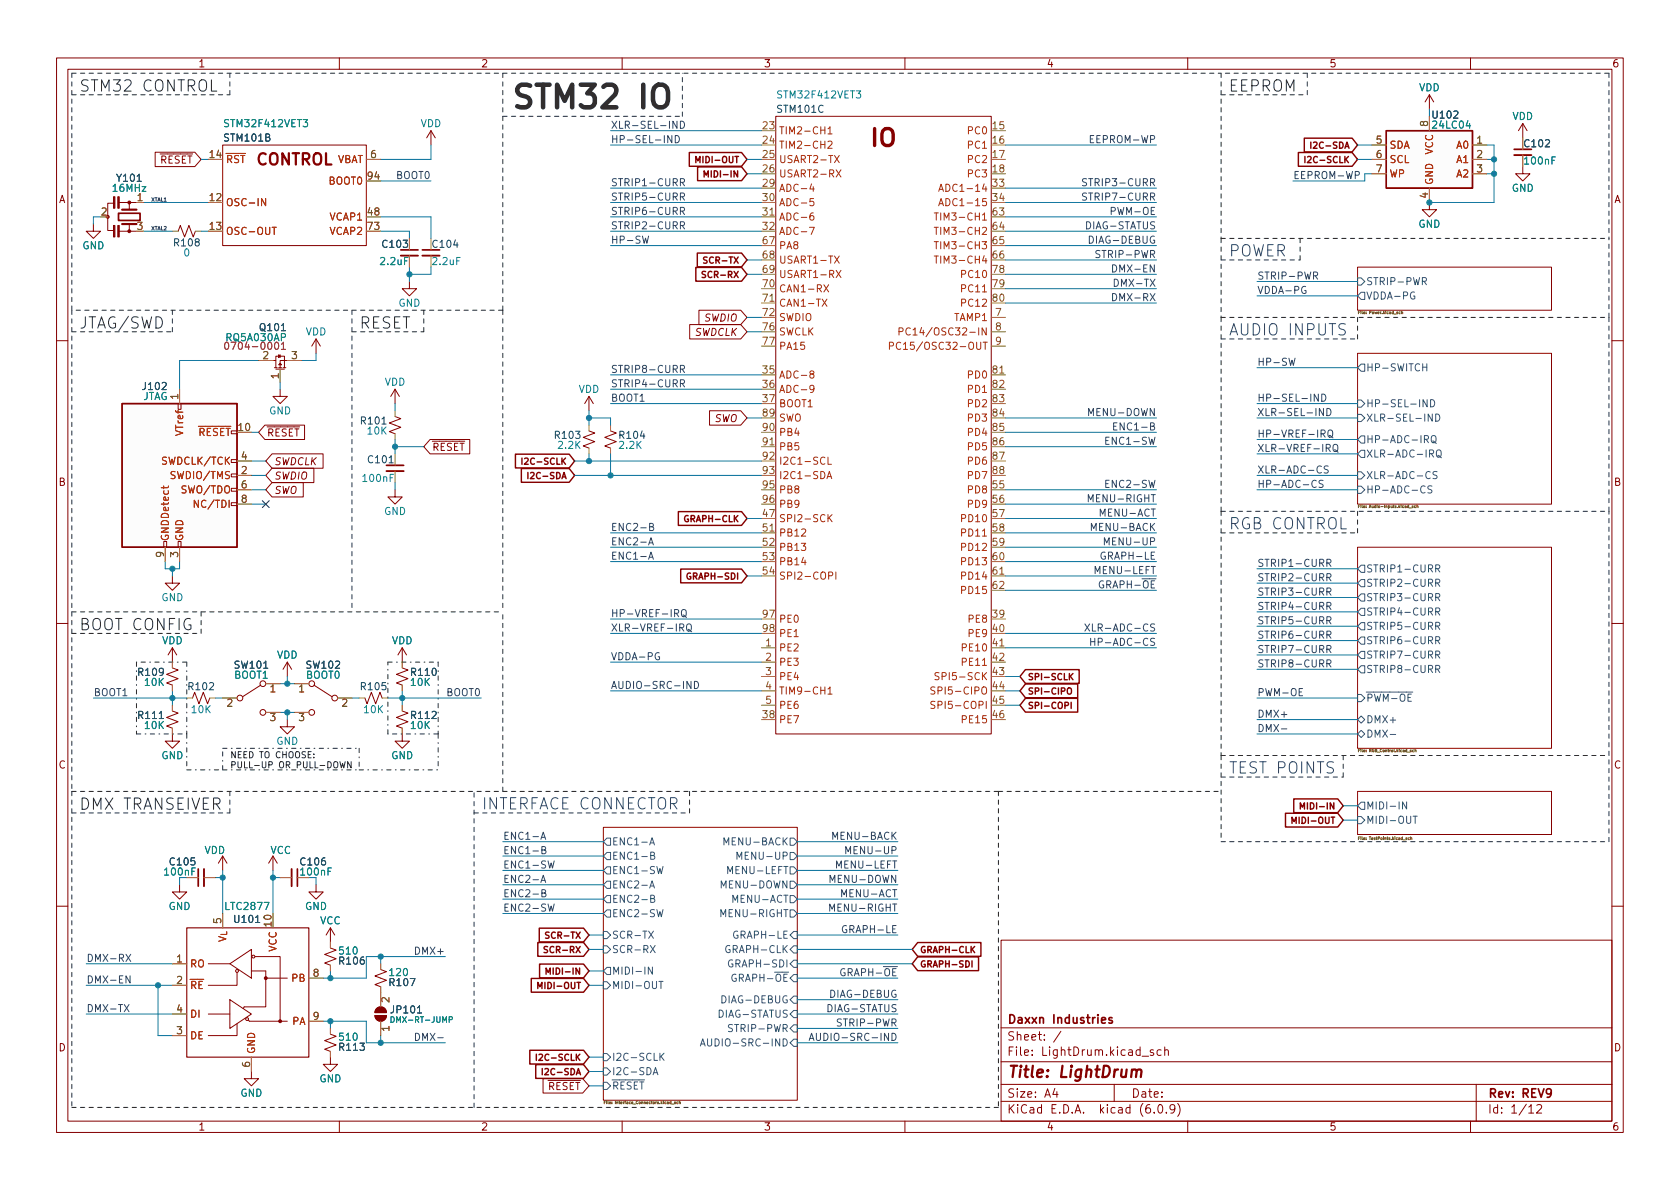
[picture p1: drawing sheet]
<svg xmlns="http://www.w3.org/2000/svg" width="297mm" height="210mm" viewBox="0 0 297 210" stroke-linecap="round" stroke-linejoin="round" font-family="sans-serif">
<defs><g id="words">
<text font-size="5.6" fill="#2c2c2c" x="90.2" y="19.2">STM32 IO</text>
<text font-size="4.2" fill="#840000" x="154" y="25.9">IO</text>
<g font-size="2.8" fill="#2c2c2c">
<text x="14" y="16.2">STM32 CONTROL</text>
<text x="217.2" y="16.2">EEPROM</text>
<text x="14" y="58.1">JTAG/SWD</text>
<text x="63.5" y="58.1">RESET</text>
<text x="14" y="111.5">BOOT CONFIG</text>
<text x="14" y="143.2">DMX TRANSEIVER</text>
</g>
<g font-size="2.8" fill="#840000">
<text x="45.2" y="29.2">CONTROL</text>
<text x="178" y="190.6">Title: LightDrum</text>
</g>
<g font-size="2.8" fill="#2d4364">
<text x="217.1" y="45.4">POWER</text>
<text x="217.8" y="59.3">AUDIO INPUTS</text>
<text x="217.4" y="93.6">RGB CONTROL</text>
<text x="217.6" y="136.8">TEST POINTS</text>
<text x="85.3" y="143.1">INTERFACE CONNECTOR</text>
</g>
<g font-size="2.1" fill="#840000">
<text x="178" y="184">Sheet: /</text>
<text x="178" y="181">Daxxn Industries</text>
<text x="178" y="186.7">File: LightDrum.kicad_sch</text>
<text x="178" y="196.9">KiCad E.D.A. kicad (6.0.9)</text>
<text x="178" y="194.1">Size: A4</text>
<text x="200" y="194.1">Date:</text>
<text x="263" y="194.1">Rev: REV9</text>
<text x="263" y="196.9">Id: 1/12</text>
</g>
<g font-size="1.8" fill="#840000">
<text x="35" y="11.9">1</text>
<text x="85" y="11.9">2</text>
<text x="135" y="11.9">3</text>
<text x="185" y="11.9">4</text>
<text x="235" y="11.9">5</text>
<text x="285" y="11.9">6</text>
<text x="26.9" y="28.9">~{RESET}</text>
<text x="10.3" y="35.9">A</text>
<text x="285.3" y="35.9">A</text>
<text x="122.9" y="59.4">SWDCLK</text>
<text x="124.7" y="56.9">SWDIO</text>
<text x="47.1" y="77.2">~{RESET}</text>
<text x="126.4" y="74.6">SWO</text>
<text x="48.4" y="82.3">SWDCLK</text>
<text x="76.4" y="79.7">~{RESET}</text>
<text x="10.3" y="85.9">B</text>
<text x="48.4" y="84.8">SWDIO</text>
<text x="48.4" y="87.3">SWO</text>
<text x="285.3" y="85.9">B</text>
<text x="10.3" y="135.9">C</text>
<text x="285.3" y="135.9">C</text>
<text x="10.3" y="185.9">D</text>
<text x="285.3" y="185.9">D</text>
<text x="95.4" y="192.7">~{RESET}</text>
<text x="35" y="199.9">1</text>
<text x="85" y="199.9">2</text>
<text x="135" y="199.9">3</text>
<text x="185" y="199.9">4</text>
<text x="235" y="199.9">5</text>
<text x="285" y="199.9">6</text>
</g>
<g font-size="1.8" fill="#128875">
<text x="137.8" y="17.4">STM32F412VET3</text>
<text x="250.9" y="16.1">VDD</text>
<text x="40" y="22.5">STM32F412VET3</text>
<text x="74.3" y="22.5">VDD</text>
<text x="253.5" y="22.7">24LC04</text>
<text x="267.4" y="21.2">VDD</text>
<text x="269.7" y="29.1">100nF</text>
<text x="20.1" y="33.9">16MHz</text>
<text x="267.3" y="33.9">GND</text>
<text x="250.8" y="40.3">GND</text>
<text x="14.5" y="44.1">GND</text>
<text x="32.5" y="45.3">0</text>
<text x="76.6" y="46.9">2.2uF</text>
<text x="54" y="59.3">VDD</text>
<text x="70.4" y="54.2">GND</text>
<text x="40.1" y="60.3">RQ5A030AP</text>
<text x="25.1" y="70.7">JTAG</text>
<text x="25.4" y="69">J102</text>
<text x="68" y="68.2">VDD</text>
<text x="102.3" y="69.5">VDD</text>
<text x="47.6" y="73.3">GND</text>
<text x="65" y="76.8">10K</text>
<text x="98.8" y="79.4">2.2K</text>
<text x="109.6" y="79.4">2.2K</text>
<text x="64.3" y="85.2">100nF</text>
<text x="67.9" y="91.1">GND</text>
<text x="28.5" y="106.3">GND</text>
<text x="28.6" y="113.9">VDD</text>
<text x="69.3" y="113.9">VDD</text>
<text x="41.6" y="118.2">SW101</text>
<text x="48.9" y="116.5">VDD</text>
<text x="54.3" y="118.2">SW102</text>
<text x="25.7" y="121.3">10K</text>
<text x="41.4" y="120">BOOT1</text>
<text x="54.1" y="120">BOOT0</text>
<text x="72.7" y="121.3">10K</text>
<text x="25.7" y="128.9">10K</text>
<text x="33.9" y="126.1">10K</text>
<text x="48.8" y="131.7">GND</text>
<text x="64.4" y="126.1">10K</text>
<text x="72.7" y="128.9">10K</text>
<text x="28.5" y="134.2">GND</text>
<text x="69.2" y="134.2">GND</text>
<text x="29.2" y="154.8">100nF</text>
<text x="36.1" y="151">VDD</text>
<text x="47.8" y="151">VCC</text>
<text x="53.3" y="154.8">100nF</text>
<text x="29.8" y="160.9">GND</text>
<text x="40" y="160.9">LTC2877</text>
<text x="53.9" y="160.9">GND</text>
<text x="56.6" y="163.4">VCC</text>
<text x="60.1" y="168.8">510</text>
<text x="69" y="172.6">120</text>
<text x="60.1" y="184">510</text>
<text x="56.5" y="191.4">GND</text>
<text x="42.5" y="193.9">GND</text>
</g>
<g font-size="1.8" fill="#2d4364">
<text x="107.9" y="22.8">XLR-SEL-IND</text>
<text x="107.9" y="25.3">HP-SEL-IND</text>
<text x="193.4" y="25.3">EEPROM-WP</text>
<text x="70.1" y="31.6">BOOT0</text>
<text x="107.9" y="35.5">STRIP5-CURR</text>
<text x="107.9" y="32.9">STRIP1-CURR</text>
<text x="192.6" y="32.9">STRIP3-CURR</text>
<text x="192.6" y="35.5">STRIP7-CURR</text>
<text x="228.6" y="31.6">EEPROM-WP</text>
<text x="107.9" y="38">STRIP6-CURR</text>
<text x="107.9" y="40.5">STRIP2-CURR</text>
<text x="192.4" y="40.5">DIAG-STATUS</text>
<text x="197" y="38">PWM-OE</text>
<text x="107.9" y="43.1">HP-SW</text>
<text x="193.1" y="43.1">DIAG-DEBUG</text>
<text x="194.5" y="45.6">STRIP-PWR</text>
<text x="197.5" y="48.2">DMX-EN</text>
<text x="197.5" y="53.2">DMX-RX</text>
<text x="197.7" y="50.7">DMX-TX</text>
<text x="222.2" y="52">VDDA-PG</text>
<text x="222.2" y="49.4">STRIP-PWR</text>
<text x="107.9" y="65.9">STRIP8-CURR</text>
<text x="222.2" y="64.7">HP-SW</text>
<text x="107.9" y="68.5">STRIP4-CURR</text>
<text x="107.9" y="71">BOOT1</text>
<text x="222.2" y="71">HP-SEL-IND</text>
<text x="193.1" y="73.6">MENU-DOWN</text>
<text x="197.9" y="76.1">ENC1-B</text>
<text x="222.2" y="73.6">XLR-SEL-IND</text>
<text x="222.2" y="77.4">HP-VREF-IRQ</text>
<text x="196.3" y="78.6">ENC1-SW</text>
<text x="222.2" y="79.9">XLR-VREF-IRQ</text>
<text x="222.2" y="83.7">XLR-ADC-CS</text>
<text x="193.2" y="88.8">MENU-RIGHT</text>
<text x="196.3" y="86.3">ENC2-SW</text>
<text x="222.2" y="86.3">HP-ADC-CS</text>
<text x="107.9" y="93.9">ENC2-B</text>
<text x="193.6" y="93.9">MENU-BACK</text>
<text x="195" y="91.3">MENU-ACT</text>
<text x="107.9" y="96.4">ENC2-A</text>
<text x="107.9" y="99">ENC1-A</text>
<text x="194.3" y="101.5">MENU-LEFT</text>
<text x="195.2" y="99">GRAPH-LE</text>
<text x="196.2" y="96.4">MENU-UP</text>
<text x="222.2" y="100.2">STRIP1-CURR</text>
<text x="193.6" y="104">GRAPH-~{OE}</text>
<text x="222.2" y="102.8">STRIP2-CURR</text>
<text x="222.2" y="105.3">STRIP3-CURR</text>
<text x="222.2" y="107.8">STRIP4-CURR</text>
<text x="107.9" y="111.7">XLR-VREF-IRQ</text>
<text x="107.9" y="109.1">HP-VREF-IRQ</text>
<text x="193.5" y="111.7">XLR-ADC-CS</text>
<text x="222.2" y="112.9">STRIP6-CURR</text>
<text x="222.2" y="110.4">STRIP5-CURR</text>
<text x="107.9" y="116.7">VDDA-PG</text>
<text x="194.5" y="114.2">HP-ADC-CS</text>
<text x="222.2" y="115.5">STRIP7-CURR</text>
<text x="222.2" y="118">STRIP8-CURR</text>
<text x="16.5" y="123.1">BOOT1</text>
<text x="79" y="123.1">BOOT0</text>
<text x="107.9" y="121.8">AUDIO-SRC-IND</text>
<text x="222.2" y="123.1">PWM-OE</text>
<text x="222.2" y="126.9">DMX+</text>
<text x="222.2" y="129.4">DMX-</text>
<text x="88.9" y="148.5">ENC1-A</text>
<text x="147.8" y="148.5">MENU-BACK</text>
<text x="88.9" y="153.6">ENC1-SW</text>
<text x="88.9" y="151">ENC1-B</text>
<text x="148.5" y="153.6">MENU-LEFT</text>
<text x="150.5" y="151">MENU-UP</text>
<text x="88.9" y="161.2">ENC2-SW</text>
<text x="88.9" y="158.6">ENC2-B</text>
<text x="88.9" y="156.1">ENC2-A</text>
<text x="147.4" y="156.1">MENU-DOWN</text>
<text x="147.5" y="161.2">MENU-RIGHT</text>
<text x="149.3" y="158.6">MENU-ACT</text>
<text x="149.5" y="165">GRAPH-LE</text>
<text x="15.2" y="170.1">DMX-RX</text>
<text x="15.2" y="173.9">DMX-EN</text>
<text x="73.8" y="168.8">DMX+</text>
<text x="147.8" y="172.6">GRAPH-~{OE}</text>
<text x="15.2" y="179">DMX-TX</text>
<text x="146.7" y="179">DIAG-STATUS</text>
<text x="147.4" y="176.4">DIAG-DEBUG</text>
<text x="74.2" y="184">DMX-</text>
<text x="145.1" y="184">AUDIO-SRC-IND</text>
<text x="148.8" y="181.5">STRIP-PWR</text>
</g>
<g font-size="1.8" fill="#8c5a0a">
<text x="134.9" y="22.9">23</text>
<text x="175.5" y="22.9">15</text>
<text x="252.5" y="22.3" transform="rotate(-90 252.5 22.3)">8</text>
<text x="37.1" y="27.9">14</text>
<text x="65.5" y="27.9">6</text>
<text x="134.9" y="25.4">24</text>
<text x="134.9" y="27.9">25</text>
<text x="175.5" y="25.4">16</text>
<text x="175.5" y="27.9">17</text>
<text x="243.3" y="25.4">5</text>
<text x="243.3" y="27.9">6</text>
<text x="261.1" y="25.4">1</text>
<text x="261.1" y="27.9">2</text>
<text x="24.3" y="35.6">1</text>
<text x="37.1" y="35.6">12</text>
<text x="65.1" y="31.7">94</text>
<text x="134.9" y="30.5">26</text>
<text x="134.9" y="33">29</text>
<text x="134.9" y="35.6">30</text>
<text x="175.5" y="30.5">18</text>
<text x="175.5" y="33">33</text>
<text x="175.5" y="35.6">34</text>
<text x="243.3" y="30.5">7</text>
<text x="252.5" y="35" transform="rotate(-90 252.5 35)">4</text>
<text x="261.1" y="30.5">3</text>
<text x="17.9" y="38.1">2</text>
<text x="24.3" y="40.6">3</text>
<text x="37.1" y="40.6">13</text>
<text x="65.1" y="38.1">48</text>
<text x="65.1" y="40.6">73</text>
<text x="134.9" y="38.1">31</text>
<text x="134.9" y="40.6">32</text>
<text x="175.5" y="38.1">63</text>
<text x="175.5" y="40.6">64</text>
<text x="134.9" y="43.2">67</text>
<text x="134.9" y="45.7">68</text>
<text x="175.5" y="43.2">65</text>
<text x="175.5" y="45.7">66</text>
<text x="134.9" y="48.3">69</text>
<text x="134.9" y="50.8">70</text>
<text x="134.9" y="53.3">71</text>
<text x="175.5" y="48.3">78</text>
<text x="175.5" y="50.8">79</text>
<text x="175.5" y="53.3">80</text>
<text x="134.9" y="55.9">72</text>
<text x="134.9" y="58.4">76</text>
<text x="176" y="55.9">7</text>
<text x="176" y="58.4">8</text>
<text x="46.5" y="63.5">2</text>
<text x="51.6" y="63.5">3</text>
<text x="134.9" y="61">77</text>
<text x="176" y="61">9</text>
<text x="31.5" y="70.6" transform="rotate(-90 31.5 70.6)">1</text>
<text x="49.3" y="67" transform="rotate(-90 49.3 67)">1</text>
<text x="134.9" y="66">35</text>
<text x="134.9" y="68.6">36</text>
<text x="134.9" y="71.1">37</text>
<text x="175.5" y="66">81</text>
<text x="175.5" y="68.6">82</text>
<text x="175.5" y="71.1">83</text>
<text x="42.2" y="76.2">10</text>
<text x="134.9" y="73.7">89</text>
<text x="134.9" y="76.2">90</text>
<text x="175.5" y="73.7">84</text>
<text x="175.5" y="76.2">85</text>
<text x="42.7" y="83.8">2</text>
<text x="42.7" y="81.3">4</text>
<text x="134.9" y="78.7">91</text>
<text x="134.9" y="81.3">92</text>
<text x="134.9" y="83.8">93</text>
<text x="175.5" y="78.7">86</text>
<text x="175.5" y="81.3">87</text>
<text x="175.5" y="83.8">88</text>
<text x="42.7" y="86.4">6</text>
<text x="42.7" y="88.9">8</text>
<text x="134.9" y="86.4">95</text>
<text x="134.9" y="88.9">96</text>
<text x="175.5" y="86.4">55</text>
<text x="175.5" y="88.9">56</text>
<text x="134.9" y="91.4">47</text>
<text x="134.9" y="94">51</text>
<text x="175.5" y="91.4">57</text>
<text x="175.5" y="94">58</text>
<text x="29" y="98.5" transform="rotate(-90 29 98.5)">9</text>
<text x="31.5" y="98.5" transform="rotate(-90 31.5 98.5)">3</text>
<text x="134.9" y="96.5">52</text>
<text x="134.9" y="99.1">53</text>
<text x="134.9" y="101.6">54</text>
<text x="175.5" y="96.5">59</text>
<text x="175.5" y="99.1">60</text>
<text x="175.5" y="101.6">61</text>
<text x="175.5" y="104.1">62</text>
<text x="134.9" y="109.2">97</text>
<text x="134.9" y="111.8">98</text>
<text x="175.5" y="109.2">39</text>
<text x="175.5" y="111.8">40</text>
<text x="135.4" y="114.3">1</text>
<text x="135.4" y="116.8">2</text>
<text x="135.4" y="119.4">3</text>
<text x="175.5" y="114.3">41</text>
<text x="175.5" y="116.8">42</text>
<text x="175.5" y="119.4">43</text>
<text x="40.1" y="125">2</text>
<text x="47.8" y="122.4">1</text>
<text x="52.8" y="122.4">1</text>
<text x="60.5" y="125">2</text>
<text x="135.4" y="121.9">4</text>
<text x="135.4" y="124.5">5</text>
<text x="175.5" y="121.9">44</text>
<text x="175.5" y="124.5">45</text>
<text x="47.8" y="127.5">3</text>
<text x="52.8" y="127.5">3</text>
<text x="134.9" y="127">38</text>
<text x="175.5" y="127">46</text>
<text x="39.1" y="163.3" transform="rotate(-90 39.1 163.3)">5</text>
<text x="48" y="163.8" transform="rotate(-90 48 163.8)">10</text>
<text x="31.3" y="170.2">1</text>
<text x="31.3" y="174">2</text>
<text x="55.4" y="172.7">8</text>
<text x="31.3" y="179.1">4</text>
<text x="68.8" y="177.3" transform="rotate(-90 68.8 177.3)">2</text>
<text x="31.3" y="182.9">3</text>
<text x="55.4" y="180.3">9</text>
<text x="68.8" y="182.4" transform="rotate(-90 68.8 182.4)">1</text>
<text x="44.2" y="188.7" transform="rotate(-90 44.2 188.7)">6</text>
</g>
<g font-size="1.8" fill="#005550">
<text x="137.5" y="19.9">STM101C</text>
<text x="253.4" y="20.9">U102</text>
<text x="39.7" y="25">STM101B</text>
<text x="20.8" y="32.1">Y101</text>
<text x="30.9" y="43.6">R108</text>
<text x="76.6" y="43.8">C104</text>
<text x="46.1" y="58.5">Q101</text>
<text x="63.9" y="75.1">R101</text>
<text x="98.2" y="77.6">R103</text>
<text x="109.6" y="77.6">R104</text>
<text x="65.2" y="81.9">C101</text>
<text x="24.6" y="119.5">R109</text>
<text x="72.8" y="119.5">R110</text>
<text x="33.4" y="122">R102</text>
<text x="63.9" y="122">R105</text>
<text x="24.6" y="127.1">R111</text>
<text x="72.8" y="127.1">R112</text>
<text x="30.2" y="153">C105</text>
<text x="53.2" y="153">C106</text>
<text x="41.6" y="163.2">U101</text>
<text x="60.1" y="170.6">R106</text>
<text x="69" y="174.4">R107</text>
<text x="69.3" y="179.2">JP101</text>
<text x="60.1" y="185.8">R113</text>
</g>
<g font-size="1.8" fill="#b02c04">
<text x="137.7" y="23.7">TIM2-CH1</text>
<text x="171.3" y="23.7">PC0</text>
<text x="39.9" y="28.8">~{RST}</text>
<text x="59.4" y="28.8">VBAT</text>
<text x="137.7" y="26.3">TIM2-CH2</text>
<text x="137.7" y="28.8">USART2-TX</text>
<text x="171.3" y="26.3">PC1</text>
<text x="171.3" y="28.8">PC2</text>
<text x="245.6" y="26.3">SDA</text>
<text x="245.6" y="28.8">SCL</text>
<text x="253.4" y="27.4" transform="rotate(-90 253.4 27.4)">VCC</text>
<text x="257.6" y="26.3">A0</text>
<text x="257.6" y="28.8">A1</text>
<text x="58.2" y="32.6">BOOT0</text>
<text x="137.7" y="31.4">USART2-RX</text>
<text x="137.7" y="33.9">ADC-4</text>
<text x="167.4" y="33.9">ADC1-14</text>
<text x="171.3" y="31.4">PC3</text>
<text x="245.6" y="31.4">WP</text>
<text x="253.4" y="32.8" transform="rotate(-90 253.4 32.8)">GND</text>
<text x="257.6" y="31.4">A2</text>
<text x="39.9" y="36.4">OSC-IN</text>
<text x="39.9" y="41.5">OSC-OUT</text>
<text x="58.4" y="39">VCAP1</text>
<text x="58.4" y="41.5">VCAP2</text>
<text x="137.7" y="36.4">ADC-5</text>
<text x="137.7" y="39">ADC-6</text>
<text x="137.7" y="41.5">ADC-7</text>
<text x="166.6" y="39">TIM3-CH1</text>
<text x="166.6" y="41.5">TIM3-CH2</text>
<text x="167.4" y="36.4">ADC1-15</text>
<text x="137.7" y="44.1">PA8</text>
<text x="137.7" y="46.6">USART1-TX</text>
<text x="166.6" y="44.1">TIM3-CH3</text>
<text x="166.6" y="46.6">TIM3-CH4</text>
<text x="137.7" y="49.1">USART1-RX</text>
<text x="137.7" y="51.7">CAN1-RX</text>
<text x="170.3" y="49.1">PC10</text>
<text x="170.3" y="51.7">PC11</text>
<text x="137.7" y="54.2">CAN1-TX</text>
<text x="137.7" y="56.8">SWDIO</text>
<text x="137.7" y="59.3">SWCLK</text>
<text x="161.7" y="59.3">PC14/OSC32-IN</text>
<text x="168.8" y="56.8">TAMP1</text>
<text x="170.3" y="54.2">PC12</text>
<text x="137.7" y="61.8">PA15</text>
<text x="159.7" y="61.8">PC15/OSC32-OUT</text>
<text x="137.7" y="66.9">ADC-8</text>
<text x="137.7" y="69.5">ADC-9</text>
<text x="171.3" y="66.9">PD0</text>
<text x="171.3" y="69.5">PD1</text>
<text x="32.4" y="76.9" transform="rotate(-90 32.4 76.9)">VTref</text>
<text x="33.6" y="77.1">~{RESET}</text>
<text x="137.7" y="72">BOOT1</text>
<text x="137.7" y="74.5">SWO</text>
<text x="137.7" y="77.1">PB4</text>
<text x="171.3" y="72">PD2</text>
<text x="171.3" y="74.5">PD3</text>
<text x="171.3" y="77.1">PD4</text>
<text x="29" y="82.2">SWDCLK/TCK</text>
<text x="137.7" y="79.6">PB5</text>
<text x="137.7" y="82.2">I2C1-SCL</text>
<text x="171.3" y="79.6">PD5</text>
<text x="171.3" y="82.2">PD6</text>
<text x="30.7" y="84.7">SWDIO/TMS</text>
<text x="32.4" y="87.2">SWO/TDO</text>
<text x="35" y="89.8">NC/TDI</text>
<text x="137.7" y="84.7">I2C1-SDA</text>
<text x="137.7" y="87.2">PB8</text>
<text x="137.7" y="89.8">PB9</text>
<text x="171.3" y="87.2">PD8</text>
<text x="171.3" y="89.8">PD9</text>
<text x="171.3" y="84.7">PD7</text>
<text x="29.8" y="95.8" transform="rotate(-90 29.8 95.8)">GNDDetect</text>
<text x="32.4" y="95.8" transform="rotate(-90 32.4 95.8)">GND</text>
<text x="137.7" y="92.3">SPI2-SCK</text>
<text x="137.7" y="94.9">PB12</text>
<text x="170.3" y="92.3">PD10</text>
<text x="170.3" y="94.9">PD11</text>
<text x="137.7" y="97.4">PB13</text>
<text x="137.7" y="99.9">PB14</text>
<text x="170.3" y="97.4">PD12</text>
<text x="170.3" y="99.9">PD13</text>
<text x="137.7" y="102.5">SPI2-COPI</text>
<text x="170.3" y="102.5">PD14</text>
<text x="170.3" y="105">PD15</text>
<text x="137.7" y="110.1">PE0</text>
<text x="137.7" y="112.6">PE1</text>
<text x="171.4" y="110.1">PE8</text>
<text x="171.4" y="112.6">PE9</text>
<text x="137.7" y="115.2">PE2</text>
<text x="137.7" y="117.7">PE3</text>
<text x="170.4" y="115.2">PE10</text>
<text x="170.4" y="117.7">PE11</text>
<text x="137.7" y="120.3">PE4</text>
<text x="137.7" y="122.8">TIM9-CH1</text>
<text x="137.7" y="125.3">PE6</text>
<text x="166" y="122.8">SPI5-CIPO</text>
<text x="166" y="125.3">SPI5-COPI</text>
<text x="166.6" y="120.3">SPI5-SCK</text>
<text x="137.7" y="127.9">PE7</text>
<text x="170.4" y="127.9">PE15</text>
<text x="33.5" y="171.1">RO</text>
<text x="40" y="169.2" transform="rotate(-90 40 169.2)">V_{L}</text>
<text x="48.9" y="168.3" transform="rotate(-90 48.9 168.3)">VCC</text>
<text x="51.6" y="173.6">PB</text>
<text x="33.5" y="174.9">~{RE}</text>
<text x="33.5" y="180">DI</text>
<text x="33.5" y="183.8">DE</text>
<text x="51.6" y="181.2">PA</text>
<text x="45.1" y="186.4" transform="rotate(-90 45.1 186.4)">GND</text>
</g>
<g font-size="1.8" fill="#a0a006">
<text x="269.7" y="26">C102</text>
<text x="67.4" y="46.9">2.2uF</text>
<text x="67.7" y="43.8">C103</text>
</g>
<g font-size="1.8" fill="#345372">
<text x="241.5" y="50.4">STRIP-PWR</text>
<text x="241.5" y="53">VDDA-PG</text>
<text x="241.5" y="65.7">HP-SWITCH</text>
<text x="241.5" y="72">HP-SEL-IND</text>
<text x="241.5" y="74.5">XLR-SEL-IND</text>
<text x="241.5" y="80.9">XLR-ADC-IRQ</text>
<text x="241.5" y="78.4">HP-ADC-IRQ</text>
<text x="241.5" y="84.7">XLR-ADC-CS</text>
<text x="241.5" y="87.2">HP-ADC-CS</text>
<text x="241.5" y="101.2">STRIP1-CURR</text>
<text x="241.5" y="103.8">STRIP2-CURR</text>
<text x="241.5" y="106.3">STRIP3-CURR</text>
<text x="241.5" y="108.8">STRIP4-CURR</text>
<text x="241.5" y="111.4">STRIP5-CURR</text>
<text x="241.5" y="113.9">STRIP6-CURR</text>
<text x="241.5" y="119">STRIP8-CURR</text>
<text x="241.5" y="116.5">STRIP7-CURR</text>
<text x="241.5" y="124.1">~{PWM-OE}</text>
<text x="241.5" y="130.4">DMX-</text>
<text x="241.5" y="127.9">DMX+</text>
<text x="241.5" y="143.1">MIDI-IN</text>
<text x="108.1" y="149.5">ENC1-A</text>
<text x="128.6" y="149.5">MENU-BACK</text>
<text x="241.5" y="145.7">MIDI-OUT</text>
<text x="108.1" y="154.6">ENC1-SW</text>
<text x="108.1" y="152">ENC1-B</text>
<text x="129.3" y="154.6">MENU-LEFT</text>
<text x="131.3" y="152">MENU-UP</text>
<text x="108.1" y="159.6">ENC2-B</text>
<text x="108.1" y="157.1">ENC2-A</text>
<text x="128.1" y="157.1">MENU-DOWN</text>
<text x="130.1" y="159.6">MENU-ACT</text>
<text x="108.1" y="162.2">ENC2-SW</text>
<text x="108.1" y="166">SCR-TX</text>
<text x="128.2" y="162.2">MENU-RIGHT</text>
<text x="130.3" y="166">GRAPH-LE</text>
<text x="108.1" y="172.3">MIDI-IN</text>
<text x="108.1" y="168.5">SCR-RX</text>
<text x="128.6" y="173.6">GRAPH-~{OE}</text>
<text x="128.9" y="168.5">GRAPH-CLK</text>
<text x="129.6" y="171.1">GRAPH-SDI</text>
<text x="108.1" y="174.9">MIDI-OUT</text>
<text x="127.4" y="180">DIAG-STATUS</text>
<text x="128.1" y="177.4">DIAG-DEBUG</text>
<text x="125.9" y="185">AUDIO-SRC-IND</text>
<text x="129.6" y="182.5">STRIP-PWR</text>
<text x="108.1" y="187.6">I2C-SCLK</text>
<text x="108.1" y="190.1">I2C-SDA</text>
<text x="108.1" y="192.7">~{RESET}</text>
</g>
<text font-size="1.8" fill="#840084" x="40.9" y="61.8">0704-0001</text>
<g font-size="1.5" fill="#840000">
<text x="123.9" y="28.8">MIDI-OUT</text>
<text x="231.7" y="28.8">I2C-SCLK</text>
<text x="232.7" y="26.3">I2C-SDA</text>
<text x="125.6" y="31.4">MIDI-IN</text>
<text x="125.1" y="46.6">SCR-TX</text>
<text x="125" y="49.1">SCR-RX</text>
<text x="93.3" y="82.2">I2C-SCLK</text>
<text x="94.2" y="84.7">I2C-SDA</text>
<text x="121.7" y="92.3">GRAPH-CLK</text>
<text x="122.2" y="102.5">GRAPH-SDI</text>
<text x="181.6" y="120.3">SPI-SCLK</text>
<text x="181.6" y="125.3">SPI-COPI</text>
<text x="181.6" y="122.8">SPI-CIPO</text>
<text x="231" y="143.1">MIDI-IN</text>
<text x="229.3" y="145.7">MIDI-OUT</text>
<text x="97.2" y="166">SCR-TX</text>
<text x="97" y="168.5">SCR-RX</text>
<text x="97.6" y="172.3">MIDI-IN</text>
<text x="162.5" y="168.5">GRAPH-CLK</text>
<text x="162.5" y="171.1">GRAPH-SDI</text>
<text x="95.9" y="174.9">MIDI-OUT</text>
<text x="95.8" y="187.6">I2C-SCLK</text>
<text x="96.8" y="190.1">I2C-SDA</text>
</g>
<g font-size="1.5" fill="#2c2c2c">
<text x="40.6" y="134.1">NEED TO CHOOSE:</text>
<text x="40.6" y="135.8">PULL-UP OR PULL-DOWN</text>
</g>
<text font-size="1.4" fill="#128875" x="69.7" y="180.8">DMX-RT-JUMP</text>
<g font-size=".9" fill="#2d4364">
<text x="26.7" y="35.6">XTAL1</text>
<text x="26.7" y="40.7">XTAL2</text>
</g>
<g font-size=".7" fill="#725600">
<text x="240.5" y="55.5">File: Power.kicad_sch</text>
<text x="240.7" y="89.8">File: Audio-Inputs.kicad_sch</text>
<text x="240.5" y="133">File: RGB_Control.kicad_sch</text>
<text x="240.5" y="148.5">File: TestPoints.kicad_sch</text>
<text x="107.4" y="195.2">File: Interface_Connectors.kicad_sch</text>
</g>
</g></defs>
<g fill="none" stroke="#840000" stroke-width=".18">
<path d="M10 10.2h277v190.1h-277zM12 12.2h273v186.1h-273zM60 10.2v2M110 10.2v2M160 10.2v2M210 10.2v2M252.7 16.8l-.7 1.2M252.7 16.8v2.5M252.7 16.8l.8 1.2M260 10.2v2M16.5 39.6v1.3h1.3l-1.3 1.3-1.3-1.3h1.3M20.2 35.9h-1.2v4.9h1.1"/>
<path d="M21.1 35.8h3M22.9 35.8v1.2M22.9 39.6v1.3M27.4 26.9h7l1.2 1.3-1.2 1.3h-7zM39.4 25.6h25.4v17.8h-25.4zM76.2 23.1l-.8 1.3M76.2 23.1v2.5M76.2 23.1l.8 1.3M137.2 20.6h38.1v109.2h-38.1zM252.7 35.8v1.3h1.3l-1.3 1.2-1.2-1.2h1.2M269.2 29.5v1.2h1.3l-1.3 1.3-1.2-1.3h1.2M269.2 21.8l-.7 1.3"/>
<path d="M269.2 21.8v2.6M269.2 21.8l.8 1.3M21.1 40.9h3M31.5 40.9l.4-1 .7 2 .8-2 .8 2 .3-1M55.9 59.9l-.8 1.3M55.9 59.9v2.6M55.9 59.9l.7 1.3M72.4 49.8v1.2h1.3l-1.3 1.3-1.3-1.3h1.3M121.9 57.4h9.1l1.1 1.3-1.1 1.2h-9.1zM123.6 54.9h7.4l1.1 1.2-1.1 1.3h-7.4zM10 60.2h2M31.5 71.4h.5v1h-.5z"/>
<path d="M46.8 75.2h7v2.5h-7l-1.1-1.3zM48.3 63.7h.5v1.3M48.5 65h.5M48.8 63.7v-.7h1.5v.7h-.8v1.3M48.8 65.3h1.5M49.3 64.5l.2-.2 .3 .2zM49.3 62.7l.2 .3-.2 .2zM49.3 65h.5M49.5 68.8v1.3h1.3l-1.3 1.3-1.2-1.3h1.2M49.5 62.7v.5M50 65h.5M50.8 63.7h-.5v1.3"/>
<path d="M69.8 73.7l1.1 .3-2.1 .8 2.1 .8-2.1 .7 1 .4M69.8 68.8l-.7 1.3M69.8 68.8v2.6M69.8 68.8l.8 1.3M76 77.7h7.1v2.6h-7.1l-1.1-1.3zM104.1 76.2l1.1 .4-2.1 .7 2.1 .8-2.1 .8 1 .3M104.1 70.1l-.7 1.3M104.1 70.1v2.5M104.1 70.1l.8 1.3M107.9 76.2l1.1 .4-2.1 .7 2.1 .8-2.1 .8 1 .3M125.5 72.6h5.5l1.1 1.3-1.1 1.3h-5.5zM285 60.2h2"/>
<path d="M29 95.8h.5v1h-.5zM31.5 95.8h.5v1h-.5zM40.9 81.3h1v.5h-1zM40.9 86.4h1v.5h-1zM40.9 83.8h1v.5h-1zM40.9 88.9h1v.5h-1zM48.1 80.3h9v2.5h-9l-1.1-1.3zM48.1 82.8h7.4v2.5h-7.4l-1.1-1.2zM48.1 85.3h5.5v2.6h-5.5l-1.1-1.3zM69.8 86.6v1.3h1.3l-1.3 1.2-1.2-1.2h1.2M10 110.2h2M30.5 101.8v1.3h1.2l-1.2 1.3-1.3-1.3h1.3"/>
<path d="M30.5 118.1l1 .4-2 .7 2 .8-2 .8 1 .4M30.5 114.5l-.8 1.3M30.5 114.5v2.6M30.5 114.5l.7 1.3M50.8 117.1l-.8 1.3M50.8 117.1v2.5M50.8 117.1l.8 1.3M71.1 118.1l1 .4-2 .7 2 .8-2 .8 1 .4M71.1 114.5l-.7 1.3M71.1 114.5v2.6M71.1 114.5l.8 1.3M285 110.2h2"/>
<path d="M30.5 129.8v1.3h1.2l-1.2 1.2-1.3-1.2h1.3M30.5 125.7l1 .4-2 .8 2 .7-2 .8 1 .4M34 123.4l.4-1 .8 2.1 .7-2.1 .8 2.1 .4-1.1M46.1 121.2l-3.2 2M50.8 127.2v1.3h1.3l-1.3 1.3-1.3-1.3h1.3M55.5 121.2l3.2 2M64.5 123.4l.4 1.1 .8-2.1 .7 2.1 .8-2.1 .4 1M71.1 125.7l1 .4-2 .8 2 .7-2 .8 1 .4M71.1 129.8v1.3h1.3l-1.3 1.2-1.3-1.2h1.3M31.7 156.5v1.2h1.3l-1.3 1.3-1.2-1.3h1.2M39.4 151.4l-.8 1.2M39.4 151.4v2.5"/>
<path d="M39.4 151.4l.7 1.2M48.3 151.4l-.8 1.2M48.3 151.4v2.5M48.3 151.4l.7 1.2M55.9 156.5v1.2h-1.3l1.3 1.3 1.2-1.3h-1.2M10 160.2h2M36.8 179.3h3.8M36.8 170.4h3.8M40.6 176.8l3.8 2.5-3.8 2.6zM40.6 170.4l3.8-2.5v5.1zM41.9 172v2.2h-5.1M44.4 171.7h2.6v6.3h-3.8l-.2 .4"/>
<path d="M45.1 169.2h4.4v11.4h-5.4l-.2-.2M47 173h3.8M58.4 167.6l1 .4-2 .8 2 .7-2 .8 1 .4M58.4 164.1l-.7 1.2M58.4 164.1v2.5M58.4 164.1l.8 1.2M66.3 179.6h2a1.02 1.02 0 0 1-1 1 1.02 1.02 0 0 1-1-1zM66.6 178.3a1.02 1.02 0 0 1 1.1-.2 1.02 1.02 0 0 1 .6 1h-2zM67.3 171.4l1 .4-2 .8 2 .7-2 .8 1 .4M177 166.3h108v32h-108zM285 160.2h2M41.9 181v2.1h-5.1"/>
<path d="M44.4 189.5v1.2h-1.2l1.2 1.3 1.3-1.3h-1.3M49.5 180.6h1.3M58.4 182.9l1 .4-2 .7 2 .8-2 .7 1 .4M58.4 186.9v1.3h-1.3l1.3 1.3 1.3-1.3h-1.3M60 198.3v2M96 190.7h7l1.1 1.3-1.1 1.3h-7zM110 198.3v2M160 198.3v2M177 194.8h108M177 191.8h108M177 187.8h108M177 181.8h108"/>
<path d="M186.5 192.5l-.4 1h1M186.9 193v1M187.6 182.4l-1.3 1.9M197 191.8v3M201.9 186.8h1.2M203.9 185.7l-.3-.1-.2 .2v.3l.5 .1v.4h-.5M204.1 196.7v.1M204.9 195.4l.2-.1a.81 .81 0 0 1 .6 .7 .81 .81 0 0 1-.3 .8h-.2a.81 .81 0 0 1-.6-.6 .81 .81 0 0 1 .3-.8zM205.3 185.7l-.4-.1-.3 .3v.4l.1 .3h.6M205.9 185.8l.2-.2 .4 .1 .1 .9M205.9 185.1v1.5M206.2 196.7v.1"/>
<path d="M207.7 196l-.3 .3h-.3l-.2-.3 .1-.6 .4-.1 .2 .2a.99 .99 0 0 1-.3 1.3h-.3M208.2 195.1a1.72 1.72 0 0 1 0 2.3M210 198.3v2M260 198.3v2M261 191.8v6.5M270.3 195.8l.4-.5v1.5M270.3 196.8h.9M271.7 195.5l.6-.2 .2 .2 .1 .3-.9 1h.9"/>
<circle cx="42.4" cy="123.4" r=".51"/>
<circle cx="46.5" cy="126" r=".51"/>
<circle cx="46.5" cy="120.9" r=".51"/>
<circle cx="55.1" cy="126" r=".51"/>
<circle cx="55.1" cy="120.9" r=".51"/>
<circle cx="59.2" cy="123.4" r=".51"/>
<circle cx="41.9" cy="171.7" r=".25"/>
<circle cx="44.8" cy="169.2" r=".25"/>
<circle cx="43.7" cy="180.2" r=".25"/>
</g>
<path d="M21 37.7h3.8v1.3h-3.8zM267.7 26.4h3.1M70.9 44.2h3M74.7 44.2h3M68.3 82.3h3.1M35.1 153.7v3M52.6 153.7v3M196.6 180l-.3-.1-.2 .2v.3l.5 .1v.4h-.5M274.3 193.2l-.3 .3h-.3l-.3-.3 .2-.6 .4-.1 .2 .2a.99 .99 0 0 1-.4 1.3h-.2" fill="none" stroke="#840000" stroke-width=".3"/>
<path d="M200.1 189.3a.49 .49 0 0 1 .9 .1l-.2 1.1M201 189.4a.5 .5 0 0 1 .8-.2l-.1 1.3" fill="none" stroke="#840000" stroke-width=".4"/>
<g fill="#fff" stroke="#fff" stroke-width=".18">
<path d="M240 139.9h34.3v7.7h-34.3z"/>
<path d="M240 62.5h34.3v26.6h-34.3z"/>
<path d="M106.7 146.3h34.3v48.3h-34.3z"/>
<path d="M240 47.2h34.3v7.7h-34.3z"/>
<path d="M240 96.8h34.3v35.5h-34.3z"/>
</g>
<path d="M240 47.2h34.3v7.7h-34.3zM240 62.5h34.3v26.6h-34.3zM240 96.8h34.3v35.5h-34.3zM240 139.9h34.3v7.7h-34.3zM106.7 146.3h34.3v48.3h-34.3z" fill="none" stroke="#9b0000" stroke-width=".18"/>
<g fill="none" stroke="#345372" stroke-width=".18">
<path d="M240 49.1h.7l.6 .7-.6 .6h-.7zM240.7 51.7h.6v1.3h-.6l-.7-.7zM250.1 51.7a.59 .59 0 0 0-.7 .6 .59 .59 0 0 0 .7 .5l.1-.5h-.3M251.5 49.7h.6l.1-.2v-.3l-.7-.1v1.3M251.8 49.7l.4 .7M240 70.7h.7l.6 .7-.6 .6h-.7zM240 73.3h.7l.6 .6-.6 .6h-.7zM240.7 64.4h.6v1.3h-.6l-.7-.7zM240.7 79.6h.6v1.3h-.6l-.7-.6zM240.7 77.1h.6v1.3h-.6l-.7-.7zM251.5 64.9h.8M251.8 77.7l.7-.1 .1-.2-.1-.3-.7-.1v1.3"/>
<path d="M252.2 77.7l.4 .6M252.3 64.3v1.3M252.3 70.7v1.2l-.7-1.2v1.2M252.9 70.7a.64 .64 0 0 1 .8 .6 .64 .64 0 0 1-.8 .6zM253.1 77.2l.3-.2a.43 .43 0 0 1 .5 .4v.5a.42 .42 0 0 1-.4 .4 .42 .42 0 0 1-.4-.4zM253.2 73.2v1.3l-.7-1.3v1.3M253.3 78l.7 .4M253.8 73.2a.64 .64 0 0 1 .8 .6 .64 .64 0 0 1-.8 .7zM254.1 79.6h.2a.43 .43 0 0 1 .5 .4v.4a.42 .42 0 0 1-.4 .5 .42 .42 0 0 1-.4-.5v-.4zM240 83.4h.7l.6 .7-.6 .6h-.7zM240 86h.7l.6 .6-.6 .6h-.7zM240.7 99.9h.6v1.3h-.6l-.7-.6z"/>
<path d="M252 86a.6 .6 0 0 0-.9 .5 .6 .6 0 0 0 .6 .7l.3-.1M252.9 83.5a.6 .6 0 0 0-.9 .4 .6 .6 0 0 0 .6 .7l.3-.1M253.2 86l-.5-.1-.2 .1v.4l.6 .2 .1 .3-.3 .3-.4-.1M254.1 83.4h-.5l-.2 .1v.4l.6 .2 .1 .3-.3 .2h-.4M254.2 80.5l.7 .5M240.7 107.6h.6v1.2h-.6l-.7-.6zM240.7 102.5h.6v1.3h-.6l-.7-.7zM240.7 105h.6v1.3h-.6l-.7-.6zM240.7 110.1h.6v1.3h-.6l-.7-.7zM240.7 112.6h.6v1.3h-.6l-.7-.6zM240.7 117.7h.6v1.3h-.6l-.7-.6zM240.7 115.2h.6v1.3h-.6l-.7-.7z"/>
<path d="M253.8 100.5h.6l.2-.2-.1-.3-.7-.1v1.3M253.8 108.2l.6-.1 .2-.2-.1-.3-.7-.1v1.3M253.8 103.1l.6-.1 .2-.2-.1-.3-.7-.1v1.3M253.8 105.6h.6l.2-.2-.1-.3-.7-.1v1.2M253.8 110.7l.6-.1 .2-.1-.1-.3-.7-.2v1.3M253.8 113.2h.6l.2-.2-.1-.3-.7-.1v1.3M253.8 118.3h.6l.2-.2-.1-.3-.7-.1v1.2M253.8 115.8l.6-.1 .2-.2-.1-.3-.7-.1v1.3M254.1 100.5l.5 .7M254.1 108.2l.5 .6M254.1 103.1l.5 .6M254.1 105.6l.5 .6"/>
<path d="M254.1 110.7l.5 .6M254.1 113.2l.5 .7M254.1 118.3l.5 .6M254.1 115.8l.5 .6M240 122.8h.7l.6 .6-.6 .7h-.7zM240 129.8l.7-.6 .6 .6-.6 .6zM240 127.2l.7-.6 .6 .6-.6 .7zM245.8 129.9h1M107.3 148.2h.6v1.3h-.6l-.6-.7zM107.3 158.4h.6v1.2h-.6l-.6-.6zM107.3 153.3h.6v1.3h-.6l-.6-.7zM107.3 150.7h.6v1.3h-.6l-.6-.6z"/>
<path d="M107.3 155.8h.6v1.3h-.6l-.6-.6zM114.9 149.4l.4-1.3 .4 1.3M114.9 157l.4-1.2 .4 1.2M115 149h.6M115 156.7h.6M115.1 158.9l.5-.1 .1-.1v-.3l-.6-.1v1.3h.4l.2-.1 .1-.4-.3-.2M115.1 151.3l.5-.1 .1-.2v-.2l-.6-.1v1.3h.4l.2-.2 .1-.3-.3-.2M116.1 153.2l.3 1.3 .3-.9 .2 .9 .3-1.3M127.5 157v-1.2l.4 .9 .5-.9v1.2M128 149.4v-1.3l.4 .9 .4-.9v1.3M128.7 154.5v-1.3l.4 .9 .4-.9v1.3M129.6 159.6v-1.3l.4 .9 .4-.9v1.3"/>
<path d="M130.3 152v-1.3l.4 .9 .4-.9v1.3M139.7 150.7h.6l.7 .7-.7 .6h-.6zM139.7 158.4h.6l.7 .6-.7 .6h-.6zM139.7 153.3h.6l.7 .6-.7 .7h-.6zM139.7 148.2h.6l.7 .6-.7 .7h-.6zM139.7 155.8h.6l.7 .7-.7 .6h-.6zM240 144.4h.7l.6 .6-.6 .7h-.7zM240.7 141.9h.6v1.2h-.6l-.7-.6zM248.7 141.8v1.3l-.7-1.3v1.3M249.9 144.3h.7M250.2 144.3v1.3M106.7 173.6h.6l.6 .6-.6 .7h-.6z"/>
<path d="M106.7 164.7h.6l.6 .6-.6 .7h-.6zM106.7 167.3h.6l.6 .6-.6 .6h-.6zM107.3 171.1h.6v1.2h-.6l-.6-.6zM107.3 160.9h.6v1.3h-.6l-.6-.7zM114.7 164.7l.8 1.2M115 167.2l.8 1.3M115.4 171v1.3l-.8-1.3v1.3M115.5 164.7l-.8 1.2M115.8 167.2l-.8 1.3M116.1 160.8l.3 1.3 .3-.9 .2 .9 .3-1.3M116.5 173.5h.7M116.9 173.5v1.3"/>
<path d="M127.5 162.1v-1.3l.4 .9 .4-.9v1.3M129 167.3a.59 .59 0 0 0-.7 .5 .59 .59 0 0 0 .7 .6l.1-.5h-.3M129.5 169.8a.59 .59 0 0 0-.7 .6 .59 .59 0 0 0 .7 .5l.1-.4h-.3M130.4 164.7a.59 .59 0 0 0-.7 .6 .59 .59 0 0 0 .7 .6l.1-.5h-.3M139.7 160.9h.6l.7 .6-.7 .7h-.6zM140.3 176.1h.7v1.3h-.7l-.6-.6zM140.3 164.7h.7v1.3h-.7l-.6-.7zM140.3 178.7h.7v1.3h-.7l-.6-.7zM140.3 172.3h.7v1.3h-.7l-.6-.6zM140.3 169.8h.7v1.3h-.7l-.6-.7zM140.3 167.3h.7v1.2h-.7l-.6-.6zM106.7 186.3h.6l.6 .6-.6 .7h-.6z"/>
<path d="M106.7 188.8h.6l.6 .7-.6 .6h-.6zM106.7 191.4h.6l.6 .6-.6 .7h-.6zM115.5 190.1l.4-1.3 .4 1.3M115.6 189.7h.6M116.9 186.8l.5 .7M117.4 186.2l-.7 .8M123.8 185l.5-1.3 .4 1.3M124 184.6h.6M125.1 183.7v1l.2 .3h.3l.2-.3v-1M129.5 181.2h-.5l-.2 .1v.3l.6 .3 .1 .3-.2 .2h-.5M140.3 181.2h.7v1.3h-.7l-.6-.6zM140.3 183.8h.7v1.2h-.7l-.6-.6z"/>
</g>
<g fill="none" stroke="#725600" stroke-width=".18">
<path d="M240.2 55.2h.1M240.4 55h-.2v.5M247.6 55.2h-.3l.1 .3h.2M247.8 55.2h.2v.3M247.8 55v.5M240.2 89.5h.1M240.4 89.3h-.2v.5M249.8 89.5h-.1l.1 .3h-.1M250.3 89.5h-.2v.3h.2M250.5 89.5h.2v.3M250.5 89.3v.5M240.2 132.7h.1"/>
<path d="M240.4 132.5h-.2v.5M250 132.6l-.3 .1 .1 .2h.2M250.2 132.7l.2-.1v.4M250.2 132.5v.5M240.2 148.2h.1M240.4 148h-.2v.5M249.2 148.2h-.2v.2h.2M249.4 148.2h.2v.3M249.4 148v.5M106.8 194.9h.2M107.1 194.7h-.3v.5M118.8 195.2h.3"/>
<path d="M119.4 194.9h-.2l.2 .3h-.2M119.9 194.9h-.3l.1 .3h.2M120.1 194.9h.2v.3M120.1 194.7v.5"/>
</g>
<g fill="none" stroke="#a0a006" stroke-width=".18">
<path d="M64.8 28.2h2.5M134.6 38.3h2.6M242.6 25.6h2.5M242.6 28.2h2.5M242.6 30.7h2.5M252.7 20.6v2.5M252.7 33.3v2.5M260.3 25.6h2.6M260.3 28.2h2.6M260.3 30.7h2.6M269.2 27.4v2.1M30.5 40.9h1"/>
<path d="M34.5 40.9h1.1M134.6 53.6h2.6M175.3 56.1h2.5M175.3 58.7h2.5M31.7 68.8v2.6M45.7 63.7h2.6M49.5 65.4v2.2M50.8 63.7h2.5M69.8 72.6v1.1M69.8 76.7v1M104.1 75.2v1M104.1 79.2v1.1"/>
<path d="M107.9 75.2v1M107.9 79.2v1.1M134.6 79h2.6M175.3 66.3h2.5M175.3 61.2h2.5M29.2 96.8v2.5M31.7 96.8v2.5M41.9 84.1h2.5M41.9 81.5h2.5M41.9 86.6h2.5M41.9 89.1h2.5M69.8 80.3v2"/>
<path d="M69.8 83.3v2M134.6 94.2h2.6M30.5 117.1v1M71.1 117.1v1M134.6 114.5h2.6M134.6 117.1h2.6M134.6 119.6h2.6M175.3 114.5h2.5M175.3 101.8h2.5M30.5 121.2v1M30.5 124.7v1M30.5 128.8v1"/>
<path d="M33 123.4h1M37.1 123.4h1M39.4 123.4h2.5M47 120.9h2.5M47 126h2.5M52.1 120.9h2.5M52.1 126h2.5M59.7 123.4h2.5M63.5 123.4h1M67.6 123.4h1M71.1 121.2v1M71.1 124.7v1"/>
<path d="M71.1 128.8v1M134.6 122.2h2.6M134.6 124.7h2.6M33 155.2h2.1M36.1 155.2h2M49.5 155.2h2.1M52.6 155.2h2M30.5 170.4h2.5M30.5 174.2h2.5M30.5 179.3h2.5M39.4 161.5v2.6M54.6 173h2.5"/>
<path d="M58.4 166.6v1M58.4 170.7v1M67.3 170.4v1M67.3 174.5v3.5M30.5 183.1h2.5M44.4 186.9v2.6M54.6 180.6h2.5M58.4 181.9v1M58.4 185.9v1M67.3 180.6v2.5"/>
</g>
<path d="M267.7 27.4h3.1M70.9 45.2h3M74.7 45.2h3M68.3 83.3h3.1M36.1 153.7v3M51.6 153.7v3" fill="none" stroke="#840000" stroke-width=".33"/>
<g fill="none" stroke="#b02c04" stroke-width=".18">
<path d="M47 35.1v1.3l-.8-1.3v1.3M143.5 32.5l-.3 .9h.8M143.8 37.7h-.4a.85 .85 0 0 0 0 1.2l.5-.1v-.4l-.2-.3h-.3l-.2 .3M143.8 33v.8M143.9 35.1h-.7v.6l.2-.1 .4 .1 .1 .1v.5l-.2 .1-.5-.1M146.4 22.8l.4-.4v1.3M146.4 25.1l.5-.1 .2 .3-.8 .9h.8M146.4 23.7h.7M147.5 27.5l.9 1.3M147.8 30l.9 1.3M148.4 27.5l-.9 1.3M148.7 30l-.9 1.3"/>
<path d="M165.2 37.7h.7M165.5 37.7v1.2M166 33.8l.4-1.2 .4 1.2M166 36.4l.4-1.3 .4 1.3M166.1 33.5h.6M166.1 36h.6M48.1 40.2h.7M143.1 40.2h.9l-.6 1.3M145.4 52.9l.8 1.3M145.7 50.4l.8 1.2M146.2 52.9l-.8 1.3M146.5 50.4l-.8 1.2"/>
<path d="M147.5 45.3l.9 1.2M147.8 47.8l.9 1.3M148.4 45.3l-.9 1.2M148.7 47.8l-.9 1.3M159 58.6h.6l.1-.2-.1-.3-.6-.1v1.2M160.9 58.1a.6 .6 0 0 0-.8 .4 .6 .6 0 0 0 .6 .7l.2-.1M165.2 40.2h.7M165.2 42.7h.7M165.2 45.3h.7M165.5 40.2v1.3M165.5 42.7v1.3M165.5 45.3v1.2"/>
<path d="M143.4 66.1l-.2-.2v-.2l.2-.1 .4 .1 .1 .1v.2l-.6 .2-.1 .2v.2l.2 .3 .4-.1 .1-.2v-.2l-.2-.3M143.9 68.7l-.2 .2h-.3l-.2-.2 .1-.5 .4-.1 .2 .2a.84 .84 0 0 1-.4 1.1h-.2M157.3 61.2l.6-.1 .1-.2-.1-.3-.6-.1v1.3M159.3 60.6a.6 .6 0 0 0-.9 .5 .6 .6 0 0 0 .6 .7l.3-.1M28.9 85.9v.5M29.8 85.9l-.2 .3h-1.1M35.1 88.5v1.2l-.8-1.2v1.2M146.2 84.6l.4-1.2 .5 1.2M146.3 84.3h.6M146.4 80.8v1.3h.6M146.4 91v1.3M146.6 91.5l.5 .8"/>
<path d="M147.1 91l-.7 .7M146.5 101.8h.6l.1-.2v-.3l-.7-.1v1.2M147.8 101.2v1.2M166 119l-.5-.1-.1 .2v.3l.5 .3 .1 .3-.2 .2-.5-.1M146.4 121.8l.4-.3v1.2M146.4 122.7h.7M165.3 121.5h-.5l-.2 .1v.4l.6 .2 .1 .3-.2 .2h-.5M165.3 124.1l-.5-.1-.2 .1v.4l.6 .2 .1 .3-.2 .3-.5-.1"/>
</g>
<g fill="#840000" stroke="#840000" stroke-width=".18">
<path d="M20.1 34.8h.2v2h-.2z"/>
<path d="M20.8 34.8h.3v2h-.3z"/>
<path d="M20.1 39.9h.2v2h-.2z"/>
<path d="M20.8 39.9h.3v2h-.3z"/>
<path d="M66.3 179.6h2a1.02 1.02 0 0 1-1 1 1.02 1.02 0 0 1-1-1z"/>
<path d="M66.6 178.3a1.02 1.02 0 0 1 1.1-.2 1.02 1.02 0 0 1 .6 1h-2z"/>
<circle cx="22.9" cy="35.8" r=".25"/>
<circle cx="22.9" cy="40.9" r=".25"/>
<circle cx="47" cy="173" r=".25"/>
<circle cx="49.5" cy="180.6" r=".25"/>
</g>
<path d="M21.6 37.1h2.5M21.6 39.6h2.5" fill="none" stroke="#840000" stroke-width=".38"/>
<path d="M69.1 179.8a.51 .51 0 0 1 .6 .5 .51 .51 0 0 1-.6 .5zM79.4 180.3h.5v-.4l-.5-.1v1" fill="none" stroke="#128875" stroke-width=".18"/>
<g fill="#fcfcfc" stroke="#fcfcfc" stroke-width=".18">
<path d="M21.6 71.4h20.3v25.4h-20.3z"/>
<path d="M245.1 23.1h15.2v10.2h-15.2z"/>
</g>
<g fill="none" stroke="#840000" stroke-width=".25">
<path d="M121.9 27h9.2l1 1.2-1 1.2h-9.2zM123 28.8v-1.1l.4 .8 .4-.8v1.1M123.3 29.5h7.8l1 1.2-1 1.2h-7.8zM124.5 31.3v-1.1l.4 .8 .3-.8v1.1M229.6 27h9.5l.9 1.2-.9 1.2h-9.5zM230.6 24.4h8.5l.9 1.2-.9 1.3h-8.5zM230.7 27.7v1.1M231.2 27.8l.4-.1 .2 .3-.7 .8h.7M231.8 25.1v1.1M232.2 25.2l.5-.1 .2 .3-.7 .8h.7M245.1 23.1h15.2v10.2h-15.2zM123 47.3h8.1l1 1.2-1 1.2h-8.1z"/>
<path d="M123.3 44.8h7.8l1 1.2-1 1.2h-7.8zM124.8 48h-.5l-.2 .2 .1 .3 .5 .2v.3l-.2 .1-.4-.1M125 45.5l-.4-.1-.2 .1v.4l.5 .2 .1 .2-.2 .2h-.4M21.6 71.4h20.3v25.4h-20.3zM91.1 80.3h9.5l1 1.2-1 1.2h-9.5zM92.2 82.9h8.4l1 1.2-1 1.2h-8.4zM92.3 81v1.1M92.8 81.1l.4-.1 .2 .3-.7 .8h.7M93.3 83.5v1.1M93.8 83.6l.4-.1 .2 .4-.6 .7h.6M119.9 90.5h11.2l1 1.2-1 1.2h-11.2zM121.7 91.2a.5 .5 0 0 0-.7 .5 .5 .5 0 0 0 .7 .5v-.4h-.2"/>
<path d="M120.4 100.6h10.7l1 1.2-1 1.3h-10.7zM122.1 101.4a.5 .5 0 0 0-.7 .5 .5 .5 0 0 0 .7 .4v-.3h-.2M181.3 118.4h9.5v2.4h-9.5l-1-1.2zM189.2 119.6l.5 .6M189.7 119.1l-.6 .6M181.3 123.5h9.2v2.4h-9.2l-1-1.2zM181.3 121h9.2v2.4h-9.2l-1-1.2zM188.3 124.8l.5-.1 .1-.4-.6-.1v1.1M188.8 121.8l.2-.2a.37 .37 0 0 1 .4 .4v.4a.37 .37 0 0 1-.3 .4 .37 .37 0 0 1-.4-.4zM189.4 124.2v1.1M227.3 143.8h9.2l1 1.2-1 1.2h-9.2zM228.4 145.6v-1.1l.4 .8 .4-.8v1.1"/>
<path d="M228.8 141.3h7.7l1 1.2-1 1.2h-7.7zM229.9 143.1v-1.1l.4 .8 .3-.8v1.1M93.9 173h9.3l.9 1.2-.9 1.3h-9.3zM95.1 166.7h8.1l.9 1.2-.9 1.2h-8.1zM95.1 174.8v-1.1l.4 .8 .3-.8v1.1M95.3 164.1h7.9l.9 1.2-.9 1.3h-7.9zM95.4 170.5h7.8l.9 1.2-.9 1.2h-7.8zM96.6 172.3v-1.1l.3 .8 .4-.8v1.1M96.8 167.4h-.4l-.2 .2 .1 .2 .5 .2v.4l-.2 .1-.4-.1M97.1 164.9l-.4-.1-.2 .1v.3l.5 .3 .1 .2-.2 .2h-.4M162.3 166.7h11.1v2.4h-11.1l-1-1.2zM162.3 169.2h10.7v2.4h-10.7l-1-1.2z"/>
<path d="M171.9 167.8l.4 .7M171.9 169.9v1.1M172.3 167.4l-.6 .6M93.7 185.7h9.5l.9 1.2-.9 1.3h-9.5zM94.7 188.3h8.5l.9 1.2-.9 1.2h-8.5zM94.8 186.4v1.1M95.3 186.5l.4-.1 .2 .3-.7 .8h.7M95.9 189v1.1M96.3 189.1l.5-.1 .2 .3-.7 .8h.7"/>
</g>
<path d="M33 164.1h21.6v22.8h-21.6z" fill="none" stroke="#840000" stroke-width=".2"/>
<path d="M39.9 60.6l.1-.1a.68 .68 0 0 1 .5 .6 .68 .68 0 0 1-.5 .7 .84 .84 0 0 1-.1-1.2zM49.8 60.9l.3-.4v1.3M49.8 61.8h.7" fill="none" stroke="#840084" stroke-width=".18"/>
<g fill="none" stroke="#2d4364" stroke-width=".18">
<path d="M118.8 24v1.2l-.7-1.2v1.2M119.4 24a.64 .64 0 0 1 .7 .6 .64 .64 0 0 1-.7 .6zM119.7 21.4v1.3l-.7-1.3v1.3M120.3 21.4a.64 .64 0 0 1 .7 .7 .64 .64 0 0 1-.7 .6zM120.3 37.3h.6l.1-.2v-.3l-.7-.1v1.2M120.3 39.9l.6-.1 .1-.2v-.3l-.7-.1v1.3M120.3 34.8l.6-.1 .1-.1v-.4l-.7-.1v1.3M120.3 32.3l.6-.1 .1-.2v-.3l-.7-.1v1.3M120.6 37.3l.4 .6M120.6 39.9l.4 .6M120.6 34.8l.4 .6M120.6 32.3l.4 .6"/>
<path d="M192.1 31.6h-.5l-.1 .1v.4l.5 .2 .1 .3-.2 .3-.5-.1M192.1 34.2l-.5-.1-.1 .1v.4l.5 .3 .1 .3-.2 .2-.5-.1M192.8 24.6h.4M193.4 24h-.6v1.2h.6M196.5 37.3h.6l.1-.2-.1-.3-.6-.1v1.2M239.6 31l.6-.1 .1-.2v-.3l-.7-.1v1.3M113.6 41.7l.3 1.3 .2-.9 .3 .9 .3-1.3M194.5 44.3h-.5l-.2 .1v.4l.6 .2 .1 .3-.3 .3-.5-.1M196.7 46.8a.64 .64 0 0 1 .7 .7 .64 .64 0 0 1-.7 .6zM196.7 51.9a.64 .64 0 0 1 .7 .6 .64 .64 0 0 1-.7 .7zM197 49.4a.64 .64 0 0 1 .7 .6 .64 .64 0 0 1-.7 .6zM230.9 50.7a.59 .59 0 0 0-.8 .6 .59 .59 0 0 0 .8 .5v-.4h-.2"/>
<path d="M232.2 48.8l.6-.1 .2-.2-.1-.3-.7-.1v1.3M232.5 48.8l.5 .6M120.3 65.3l.6-.1 .1-.2v-.3l-.7-.1v1.3M120.3 67.8h.6l.1-.2v-.3l-.7-.2v1.3M120.6 65.3l.4 .6M120.6 67.8l.4 .6M192.5 73.5v-1.3l.4 .9 .4-.9v1.3M195.5 77.9h.4M196.1 77.3h-.6v1.3h.6M196.9 75.4h.4M197.5 74.8h-.6v1.2h.6M227.9 63.3l.3 1.3 .2-.9 .3 .9 .3-1.3"/>
<path d="M233.1 69.7v1.3l-.7-1.3v1.3M233.6 76.7l.6-.1 .1-.1-.1-.3-.6-.2v1.3M233.7 69.7a.64 .64 0 0 1 .7 .6 .64 .64 0 0 1-.7 .7zM233.9 76.7l.4 .6M234 72.2v1.3l-.7-1.3v1.3M234.6 72.2a.64 .64 0 0 1 .7 .7 .64 .64 0 0 1-.7 .6zM234.8 76.2l.3-.2a.43 .43 0 0 1 .5 .5v.4a.42 .42 0 0 1-.4 .4 .42 .42 0 0 1-.4-.4zM235 77l.7 .4M235.9 78.6h.1a.43 .43 0 0 1 .5 .4v.4a.42 .42 0 0 1-.4 .5 .42 .42 0 0 1-.4-.5v-.4zM235.9 79.5l.7 .5M114.7 96.4l.4-1.3 .4 1.3M114.7 98.9l.4-1.3 .4 1.3"/>
<path d="M114.8 96h.6M114.8 98.5h.6M114.9 93.2l.5-.1 .1-.2v-.2l-.6-.2v1.3h.4l.2-.1 .1-.3-.3-.2M192.4 88.7v-1.2l.4 .9 .5-.9v1.2M193 93.8v-1.3l.4 1 .4-1v1.3M194.5 91.3v-1.3l.5 .9 .4-.9v1.3M195.3 96.4v-1.3l.4 .9 .4-.9v1.3M195.4 97.7a.59 .59 0 0 0-.7 .6 .59 .59 0 0 0 .7 .5v-.4h-.2M195.5 85.5h.4M196.1 84.9h-.6v1.3h.6M232.7 85a.6 .6 0 0 0-.8 .5 .6 .6 0 0 0 .6 .7l.2-.1M233.6 82.5a.6 .6 0 0 0-.8 .4 .6 .6 0 0 0 .6 .8l.2-.2"/>
<path d="M233.9 85l-.4-.1-.2 .1v.4l.5 .3 .1 .3-.2 .2-.5-.1M234.6 99.6l.6-.1 .1-.2v-.3l-.7-.1v1.3M234.8 82.4h-.4l-.3 .2 .1 .3 .6 .3v.3l-.2 .2-.5-.1M234.9 99.6l.4 .6M116.6 115.5a.59 .59 0 0 0-.8 .5 .59 .59 0 0 0 .8 .6v-.5h-.2M119.3 108.5l.6-.1 .1-.2-.1-.3-.6-.1v1.3M119.6 108.5l.4 .6M120.5 108l.3-.2a.43 .43 0 0 1 .5 .4v.4a.42 .42 0 0 1-.4 .5 .42 .42 0 0 1-.4-.5zM120.7 108.8l.7 .4M121.5 110.5l.2-.2a.43 .43 0 0 1 .5 .5v.4a.42 .42 0 0 1-.4 .4 .42 .42 0 0 1-.4-.4zM121.6 111.3l.7 .4M191.8 110.3l.9 1.3"/>
<path d="M192.7 110.3l-.9 1.3M192.8 112.9v1.2M192.8 113.5h.8M193.6 112.9v1.2M193.6 101.4v-1.2l.5 .9 .4-.9v1.2M234.6 114.8l.6-.1 .1-.1v-.3l-.7-.2v1.3M234.6 102.1l.6-.1 .1-.1v-.3l-.7-.2v1.3M234.6 104.6h.6l.1-.2v-.3l-.7-.1v1.2M234.6 107.2l.6-.1 .1-.2v-.3l-.7-.1v1.3M234.6 112.3l.6-.1 .1-.2v-.3l-.7-.1v1.3M234.6 109.7h.6l.1-.2v-.3l-.7-.1v1.2M234.6 117.3h.6l.1-.2v-.3l-.7-.1v1.2"/>
<path d="M234.9 114.8l.4 .6M234.9 102.1l.4 .6M234.9 104.6l.4 .6M234.9 107.2l.4 .6M234.9 112.3l.4 .6M234.9 109.7l.4 .6M234.9 117.3l.4 .6M122.2 120.5v1.3l-.7-1.3v1.3M122.8 120.5a.64 .64 0 0 1 .7 .6 .64 .64 0 0 1-.7 .7zM226.6 128.9h.9M230.3 121.8h-.6v1.2h.6M95.6 148.4l.5-1.2 .4 1.2"/>
<path d="M95.6 156l.5-1.2 .4 1.2M95.7 148.1h.7M95.7 155.7h.7M95.8 157.9h.6l.1-.2-.1-.3-.6-.1v1.3h.5l.2-.1v-.3l-.3-.3M95.8 150.3l.6-.1 .1-.1-.1-.3-.6-.1v1.3h.5l.2-.2v-.3l-.3-.2M96.9 152.2l.3 1.3 .2-.9 .3 .9 .3-1.3M96.9 159.9l.3 1.2 .2-.9 .3 .9 .3-1.2M146.8 156v-1.2l.4 .9 .4-.9v1.2M147.2 148.4v-1.2l.5 .9 .4-.9v1.2M147.9 153.5v-1.3l.4 .9 .5-.9v1.3M148.8 158.6v-1.3l.4 .9 .5-.9v1.3M149.5 151v-1.3l.5 .9 .4-.9v1.3"/>
<path d="M22 177.6l.8 1.3M22.3 168.7l.8 1.3M22.8 177.6l-.8 1.3M23 172.6v1.2l-.7-1.2v1.2M23.1 168.7l-.8 1.3M146.7 161.1v-1.2l.4 .9 .4-.9v1.2M149.7 163.7a.59 .59 0 0 0-.8 .6 .59 .59 0 0 0 .8 .6v-.5h-.2M73.5 182.7a.64 .64 0 0 1 .7 .7 .64 .64 0 0 1-.7 .6zM143.1 184l.4-1.3 .4 1.3M143.2 183.6h.6M144.3 182.7v1l.3 .3h.2l.3-.3v-1M148.8 180.2h-.5l-.2 .1v.4l.5 .2 .2 .3-.3 .2h-.5"/>
</g>
<path d="M37.4 14.1v2h.9M55.5 133.9v.1M55.5 133.3v.1M60.1 134.7l.3 1.1 .2-.8 .2 .8 .2-1.1M62.1 134.7v1.1l-.6-1.1v1.1" fill="none" stroke="#2c2c2c" stroke-width=".18"/>
<path d="M116 15.2a1.33 1.33 0 0 1 1.4-.1 1.33 1.33 0 0 1 .7 1.2v1.3a1.33 1.33 0 0 1-1.3 1.4 1.33 1.33 0 0 1-1.3-1.4v-1.3l.1-.8z" fill="none" stroke="#2c2c2c" stroke-width=".8"/>
<g fill="none" stroke="#2c2c2c" stroke-width=".18" stroke-dasharray=".8 .8">
<path d="M12.7 12.9v42M12.7 16.8h27.9M12.7 12.9h76.2M40.6 16.8v-3.9M88.9 12.9v42M88.9 12.9h127M215.9 12.9v29.3M215.9 16.8h15.2M231.1 16.8v-3.9M284.5 12.9v29.3M284.5 12.9h-68.6M88.9 20.6h31.7"/>
<path d="M120.6 20.6v-7.7M12.7 54.9v53.3M12.7 58.7h17.8M30.5 58.7v-3.8M62.2 54.9v53.3M62.2 58.7h12.7M74.9 58.7v-3.8M88.9 54.9h-76.2M88.9 54.9v53.3M215.9 56.1h68.6M215.9 42.2h68.6M215.9 46h14"/>
<path d="M215.9 42.2v13.9M215.9 59.9h24.1M215.9 56.1v34.3M229.9 46v-3.8M240 59.9v-3.8M284.5 56.1v-13.9M215.9 90.4h68.6M215.9 90.4v43.2M215.9 94.2h24.1M240 94.2v-3.8M284.5 90.4v-34.3M12.7 108.2v31.7"/>
<path d="M12.7 108.2h76.2M12.7 112h22.9M35.6 112v-3.8M12.7 139.9v55.9M12.7 139.9h76.2M88.9 139.9v-31.7M88.9 139.9h87.6M176.5 139.9v55.9M176.5 139.9h39.4M215.9 137.4h21.6M215.9 133.6v15.2M215.9 133.6h68.6"/>
<path d="M237.5 137.4v-3.8M284.5 133.6v-43.2M12.7 143.8h27.9M40.6 143.8v-3.9M83.8 143.8h38.1M121.9 143.8v-3.9M215.9 148.8h68.6M284.5 148.8v-15.2M12.7 195.8h71.1M83.8 195.8v-55.9M176.5 195.8h-92.7"/>
</g>
<g fill="none" stroke="#2c2c2c" stroke-width=".18" stroke-dasharray=".8 .8 .2 .8">
<path d="M24.1 117.1v12.7M33 117.1v12.7M33 117.1h-8.9M68.6 117.1h8.9M77.5 117.1v12.7M24.1 129.8h8.9M33 129.8v6.3M33 136.1h6.4M39.4 136.1v-3.8M39.4 132.3h24.1M39.4 136.1h24.1M63.5 132.3v3.8"/>
<path d="M63.5 136.1h14M68.6 129.8v-12.7M77.5 129.8v6.3M77.5 129.8h-8.9"/>
</g>
<g fill="none" stroke="#0a73a0" stroke-width=".18">
<path d="M252.7 19.3v1.3M17.8 38.3h-1.3v1.3M25.4 35.8h11.4M35.6 28.2h1.2M67.3 38.3h8.9v3.9M67.3 32h8.9M76.2 25.6v2.6h-8.9M107.9 35.8h26.7M107.9 25.6h26.7M107.9 33.3h26.7M107.9 38.3h26.7M107.9 23.1h26.7"/>
<path d="M132.1 30.7h2.5M132.1 28.2h2.5M177.8 35.8h26.7M177.8 25.6h26.7M177.8 33.3h26.7M177.8 38.3h26.7M240 25.6h2.6M240 28.2h2.6M242.6 30.7h-1.3v1.3h-12.7M262.9 30.7h1.3M262.9 25.6h1.3v10.2h-11.5M262.9 28.2h1.3"/>
<path d="M25.4 40.9h5.1M35.6 40.9h1.2M67.3 40.9h5.1v1.3M72.4 47.2v2.6M76.2 47.2v1.3h-3.8M107.9 43.4h26.7M107.9 40.9h26.7M132.1 46h2.5M132.1 48.5h2.5M132.1 56.1h2.5M132.1 58.7h2.5M177.8 51h26.7"/>
<path d="M177.8 43.4h26.7M177.8 53.6h26.7M177.8 46h26.7M177.8 48.5h26.7M177.8 40.9h26.7M222.2 49.8h17.8M222.2 52.3h17.8M44.4 76.4h1.3M45.7 63.7h-14v5.1M49.5 67.6v1.2M55.9 62.5v1.2h-2.6M69.8 71.4v1.2"/>
<path d="M69.8 77.7v2.6M69.8 79h5.1M104.1 73.9h3.8v1.3M104.1 72.6v2.6M107.9 71.4h26.7M107.9 68.8h26.7M107.9 66.3h26.7M132.1 73.9h2.5M177.8 73.9h26.7M177.8 76.4h26.7M177.8 79h26.7M222.2 71.4h17.8"/>
<path d="M222.2 73.9h17.8M222.2 65h17.8M222.2 77.7h17.8M29.2 99.3v1.3h2.5v-1.3M44.4 86.6h2.6M44.4 81.5h2.6M44.4 89.1h2.6M44.4 84.1h2.6M69.8 85.3v1.3M101.6 81.5h33M101.6 84.1h33M104.1 80.3v1.2"/>
<path d="M107.9 80.3v3.8M107.9 94.2h26.7M107.9 96.8h26.7M107.9 99.3h26.7M132.1 91.7h2.5M177.8 86.6h26.7M177.8 89.1h26.7M177.8 94.2h26.7M177.8 91.7h26.7M177.8 96.8h26.7M177.8 99.3h26.7M222.2 80.3h17.8"/>
<path d="M222.2 86.6h17.8M222.2 84.1h17.8M30.5 100.6v1.2M50.8 119.6v1.3M107.9 112h26.7M107.9 109.5h26.7M107.9 117.1h26.7M132.1 101.8h2.5M177.8 114.5h26.7M177.8 112h26.7M177.8 104.4h26.7M177.8 119.6h2.5"/>
<path d="M177.8 101.8h26.7M222.2 100.6h17.8M222.2 110.7h17.8M222.2 115.8h17.8M222.2 103.1h17.8M222.2 108.2h17.8M222.2 105.7h17.8M222.2 113.3h17.8M222.2 118.4h17.8M16.5 123.4h16.5M30.5 122.2v2.5M38.1 123.4h1.3"/>
<path d="M49.5 126h2.6M49.5 120.9h2.6M50.8 126v1.2M62.2 123.4h1.3M68.6 123.4h16.5M71.1 122.2v2.5M107.9 122.2h26.7M177.8 124.7h2.5M177.8 122.2h2.5M222.2 123.4h17.8M222.2 127.2h17.8M222.2 129.8h17.8"/>
<path d="M31.7 155.2v1.3M38.1 155.2h1.3M39.4 153.9v7.6M48.3 153.9v7.6M48.3 155.2h1.2M55.9 155.2v1.3M88.9 148.8h17.8M88.9 151.4h17.8M88.9 156.5h17.8M88.9 153.9h17.8M88.9 159h17.8M141 148.8h17.7"/>
<path d="M141 151.4h17.7M141 156.5h17.7M141 153.9h17.7M141 159h17.7M237.5 142.5h2.5M237.5 145h2.5M15.2 170.4h15.3M15.2 179.3h15.3M15.2 174.2h15.3M27.9 174.2v8.9h2.6M58.4 171.7v1.3M67.3 169.2v1.2"/>
<path d="M78.7 169.2h-13.9v3.8h-7.7M88.9 161.5h17.8M104.1 174.2h2.6M104.1 165.3h2.6M104.1 171.7h2.6M104.1 167.9h2.6M141 161.5h17.7M141 173h17.7M141 170.4h20.3M141 179.3h17.7M141 165.3h17.7M141 167.9h20.3"/>
<path d="M141 176.8h17.7M57.1 180.6h7.7v3.8h13.9M58.4 180.6v1.3M67.3 183.1v1.3M104.1 186.9h2.6M104.1 192h2.6M104.1 189.5h2.6M141 184.4h17.7M141 181.9h17.7"/>
</g>
<path d="M46.4 88.5l1.2 1.3M47.6 88.5l-1.2 1.3" fill="none" stroke="#000084" stroke-width=".18"/>
<g fill="#028f99" stroke="#028f99" stroke-width=".18">
<circle cx="72.4" cy="48.5" r=".46"/>
<circle cx="69.8" cy="79" r=".46"/>
<circle cx="50.8" cy="120.9" r=".46"/>
<circle cx="48.3" cy="155.2" r=".46"/>
<circle cx="30.5" cy="100.6" r=".46"/>
<circle cx="71.1" cy="123.4" r=".46"/>
<circle cx="50.8" cy="126" r=".46"/>
<circle cx="30.5" cy="123.4" r=".46"/>
<circle cx="39.4" cy="155.2" r=".46"/>
<circle cx="264.2" cy="28.2" r=".46"/>
<circle cx="264.2" cy="30.7" r=".46"/>
<circle cx="252.7" cy="35.8" r=".46"/>
<circle cx="104.1" cy="73.9" r=".46"/>
<circle cx="104.1" cy="81.5" r=".46"/>
<circle cx="107.9" cy="84.1" r=".46"/>
<circle cx="58.4" cy="180.6" r=".46"/>
<circle cx="58.4" cy="173" r=".46"/>
<circle cx="27.9" cy="174.2" r=".46"/>
<circle cx="67.3" cy="184.4" r=".46"/>
<circle cx="67.3" cy="169.2" r=".46"/>
</g>
<use href="#words"/>
</svg>
